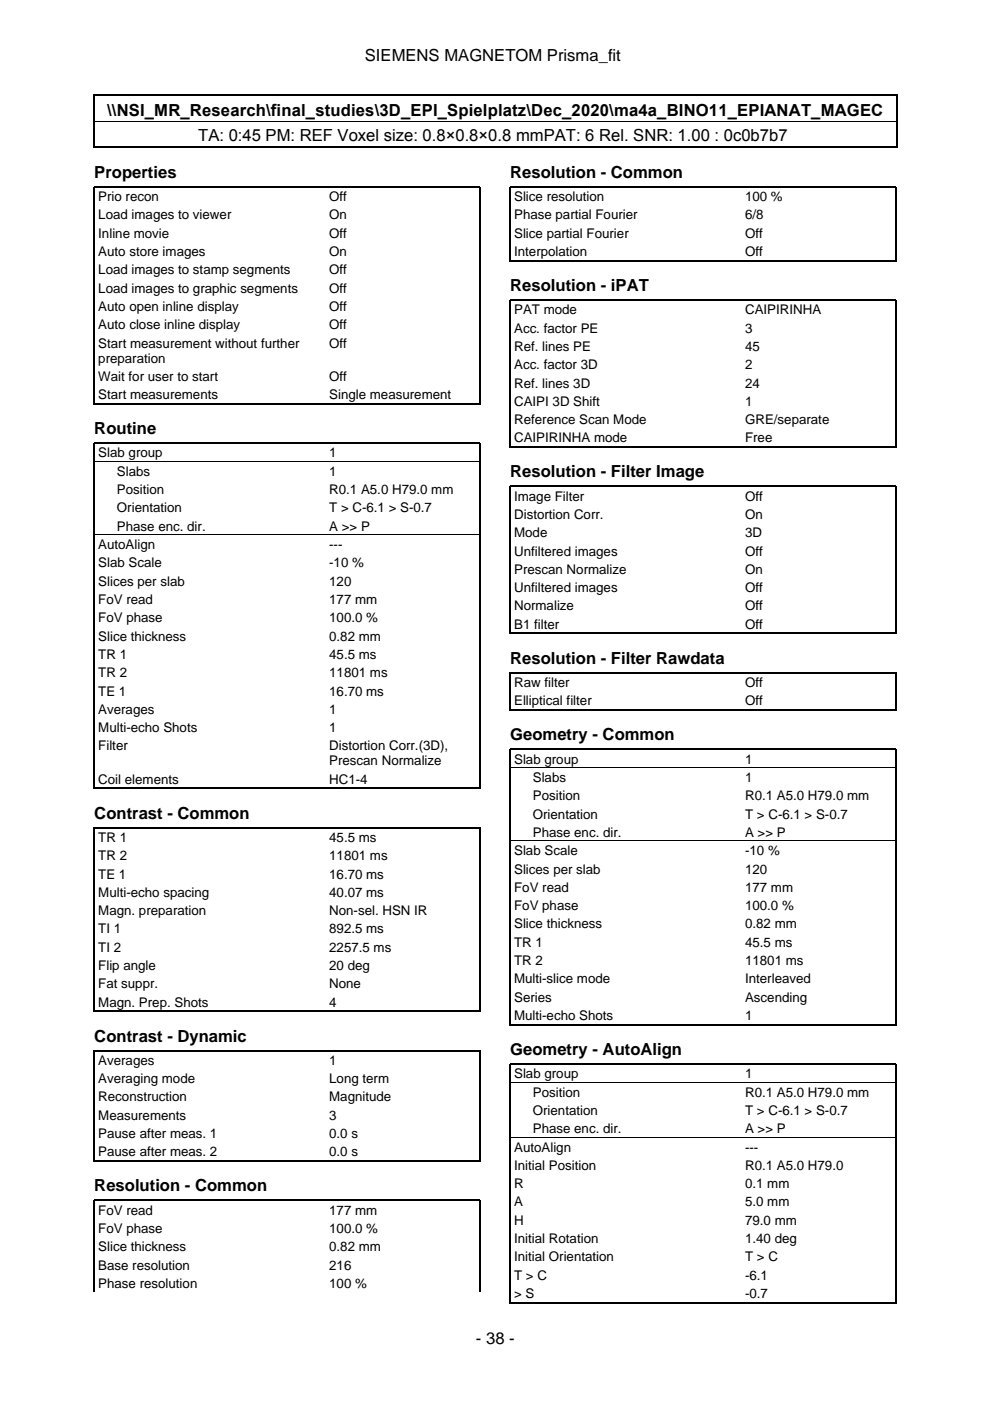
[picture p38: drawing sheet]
<svg xmlns="http://www.w3.org/2000/svg" width="210mm" height="297mm" viewBox="0 0 210 297" stroke-linecap="round" stroke-linejoin="round" font-family="sans-serif">
<defs><g id="words">
<g font-size="3.5">
<text x="77.4" y="12.9">SIEMENS MAGNETOM Prisma_fit</text>
<text x="22.7" y="24.6">\\NSI_MR_Research\final_studies\3D_EPI_Spielplatz\Dec_2020\ma4a_BINO11_EPIANAT_MAGEC</text>
<text x="42" y="29.9">TA: 0:45 PM: REF Voxel size: 0.8×0.8×0.8 mmPAT: 6 Rel. SNR: 1.00 : 0c0b7b7</text>
<text x="20" y="37.7">Properties</text>
<text x="108.2" y="37.7">Resolution - Common</text>
<text x="108.2" y="61.7">Resolution - iPAT</text>
<text x="20" y="92">Routine</text>
<text x="108.2" y="101.2">Resolution - Filter Image</text>
<text x="108.2" y="140.7">Resolution - Filter Rawdata</text>
<text x="108.2" y="157">Geometry - Common</text>
<text x="20" y="173.6">Contrast - Common</text>
<text x="20" y="220.8">Contrast - Dynamic</text>
<text x="108.2" y="223.7">Geometry - AutoAlign</text>
<text x="20" y="252.6">Resolution - Common</text>
<text x="100.9" y="284.9">- 38 -</text>
</g>
<g font-size="2.8">
<text x="20.8" y="42.6">Prio recon</text>
<text x="20.8" y="46.5">Load images to viewer</text>
<text x="69.8" y="42.6">Off</text>
<text x="69.8" y="46.5">On</text>
<text x="109" y="42.6">Slice resolution</text>
<text x="109" y="46.5">Phase partial Fourier</text>
<text x="158" y="42.6">100 %</text>
<text x="158" y="46.5">6/8</text>
<text x="20.8" y="50.4">Inline movie</text>
<text x="69.8" y="50.4">Off</text>
<text x="109" y="50.4">Slice partial Fourier</text>
<text x="158" y="50.4">Off</text>
<text x="20.8" y="54.3">Auto store images</text>
<text x="20.8" y="58.2">Load images to stamp segments</text>
<text x="69.8" y="54.3">On</text>
<text x="69.8" y="58.2">Off</text>
<text x="109" y="54.3">Interpolation</text>
<text x="158" y="54.3">Off</text>
<text x="20.8" y="62.1">Load images to graphic segments</text>
<text x="20.8" y="65.9">Auto open inline display</text>
<text x="69.8" y="62.1">Off</text>
<text x="69.8" y="65.9">Off</text>
<text x="20.8" y="69.8">Auto close inline display</text>
<text x="69.8" y="69.8">Off</text>
<text x="109" y="66.6">PAT mode</text>
<text x="109" y="70.5">Acc. factor PE</text>
<text x="158" y="66.6">CAIPIRINHA</text>
<text x="158" y="70.5">3</text>
<text x="20.8" y="73.7">Start measurement without further</text>
<text x="20.8" y="76.9">preparation</text>
<text x="69.8" y="73.7">Off</text>
<text x="109" y="74.4">Ref. lines PE</text>
<text x="158" y="74.4">45</text>
<text x="20.8" y="80.7">Wait for user to start</text>
<text x="69.8" y="80.7">Off</text>
<text x="109" y="78.3">Acc. factor 3D</text>
<text x="109" y="82.2">Ref. lines 3D</text>
<text x="158" y="78.3">2</text>
<text x="158" y="82.2">24</text>
<text x="20.8" y="84.6">Start measurements</text>
<text x="69.8" y="84.6">Single measurement</text>
<text x="109" y="86">CAIPI 3D Shift</text>
<text x="109" y="89.9">Reference Scan Mode</text>
<text x="158" y="86">1</text>
<text x="158" y="89.9">GRE/separate</text>
<text x="109" y="93.8">CAIPIRINHA mode</text>
<text x="158" y="93.8">Free</text>
<text x="20.8" y="97">Slab group</text>
<text x="24.8" y="100.9">Slabs</text>
<text x="69.8" y="97">1</text>
<text x="69.8" y="100.9">1</text>
<text x="24.8" y="104.8">Position</text>
<text x="69.8" y="104.8">R0.1 A5.0 H79.0 mm</text>
<text x="109" y="106.1">Image Filter</text>
<text x="158" y="106.1">Off</text>
<text x="24.8" y="108.6">Orientation</text>
<text x="24.8" y="112.5">Phase enc. dir.</text>
<text x="69.8" y="108.6">T &gt; C-6.1 &gt; S-0.7</text>
<text x="69.8" y="112.5">A &gt;&gt; P</text>
<text x="109" y="110">Distortion Corr.</text>
<text x="109" y="113.9">Mode</text>
<text x="158" y="110">On</text>
<text x="158" y="113.9">3D</text>
<text x="20.8" y="116.4">AutoAlign</text>
<text x="69.8" y="116.4">---</text>
<text x="109" y="117.8">Unfiltered images</text>
<text x="158" y="117.8">Off</text>
<text x="20.8" y="120.3">Slab Scale</text>
<text x="20.8" y="124.2">Slices per slab</text>
<text x="69.8" y="120.3">-10 %</text>
<text x="69.8" y="124.2">120</text>
<text x="109" y="121.7">Prescan Normalize</text>
<text x="109" y="125.6">Unfiltered images</text>
<text x="158" y="121.7">On</text>
<text x="158" y="125.6">Off</text>
<text x="20.8" y="128.1">FoV read</text>
<text x="20.8" y="131.9">FoV phase</text>
<text x="69.8" y="128.1">177 mm</text>
<text x="69.8" y="131.9">100.0 %</text>
<text x="109" y="129.4">Normalize</text>
<text x="158" y="129.4">Off</text>
<text x="20.8" y="135.8">Slice thickness</text>
<text x="69.8" y="135.8">0.82 mm</text>
<text x="109" y="133.3">B1 filter</text>
<text x="158" y="133.3">Off</text>
<text x="20.8" y="139.7">TR 1</text>
<text x="20.8" y="143.6">TR 2</text>
<text x="69.8" y="139.7">45.5 ms</text>
<text x="69.8" y="143.6">11801 ms</text>
<text x="20.8" y="147.5">TE 1</text>
<text x="69.8" y="147.5">16.70 ms</text>
<text x="109" y="145.7">Raw filter</text>
<text x="109" y="149.5">Elliptical filter</text>
<text x="158" y="145.7">Off</text>
<text x="158" y="149.5">Off</text>
<text x="20.8" y="151.3">Averages</text>
<text x="20.8" y="155.2">Multi-echo Shots</text>
<text x="69.8" y="151.3">1</text>
<text x="69.8" y="155.2">1</text>
<text x="20.8" y="159.1">Filter</text>
<text x="69.8" y="159.1">Distortion Corr.(3D),</text>
<text x="109" y="161.9">Slab group</text>
<text x="158" y="161.9">1</text>
<text x="20.8" y="166.2">Coil elements</text>
<text x="69.8" y="162.3">Prescan Normalize</text>
<text x="69.8" y="166.2">HC1-4</text>
<text x="113" y="165.8">Slabs</text>
<text x="158" y="165.8">1</text>
<text x="113" y="169.7">Position</text>
<text x="113" y="173.5">Orientation</text>
<text x="158" y="169.7">R0.1 A5.0 H79.0 mm</text>
<text x="158" y="173.5">T &gt; C-6.1 &gt; S-0.7</text>
<text x="20.8" y="178.5">TR 1</text>
<text x="69.8" y="178.5">45.5 ms</text>
<text x="113" y="177.4">Phase enc. dir.</text>
<text x="158" y="177.4">A &gt;&gt; P</text>
<text x="20.8" y="182.4">TR 2</text>
<text x="69.8" y="182.4">11801 ms</text>
<text x="109" y="181.3">Slab Scale</text>
<text x="109" y="185.2">Slices per slab</text>
<text x="158" y="181.3">-10 %</text>
<text x="158" y="185.2">120</text>
<text x="20.8" y="186.3">TE 1</text>
<text x="20.8" y="190.1">Multi-echo spacing</text>
<text x="69.8" y="186.3">16.70 ms</text>
<text x="69.8" y="190.1">40.07 ms</text>
<text x="109" y="189.1">FoV read</text>
<text x="158" y="189.1">177 mm</text>
<text x="20.8" y="194">Magn. preparation</text>
<text x="20.8" y="197.9">TI 1</text>
<text x="69.8" y="194">Non-sel. HSN IR</text>
<text x="69.8" y="197.9">892.5 ms</text>
<text x="109" y="193">FoV phase</text>
<text x="109" y="196.8">Slice thickness</text>
<text x="158" y="193">100.0 %</text>
<text x="158" y="196.8">0.82 mm</text>
<text x="20.8" y="201.8">TI 2</text>
<text x="69.8" y="201.8">2257.5 ms</text>
<text x="109" y="200.7">TR 1</text>
<text x="158" y="200.7">45.5 ms</text>
<text x="20.8" y="205.7">Flip angle</text>
<text x="20.8" y="209.5">Fat suppr.</text>
<text x="69.8" y="205.7">20 deg</text>
<text x="69.8" y="209.5">None</text>
<text x="109" y="204.6">TR 2</text>
<text x="109" y="208.5">Multi-slice mode</text>
<text x="158" y="204.6">11801 ms</text>
<text x="158" y="208.5">Interleaved</text>
<text x="20.8" y="213.4">Magn. Prep. Shots</text>
<text x="69.8" y="213.4">4</text>
<text x="109" y="212.4">Series</text>
<text x="158" y="212.4">Ascending</text>
<text x="109" y="216.3">Multi-echo Shots</text>
<text x="158" y="216.3">1</text>
<text x="20.8" y="225.8">Averages</text>
<text x="69.8" y="225.8">1</text>
<text x="20.8" y="229.7">Averaging mode</text>
<text x="20.8" y="233.5">Reconstruction</text>
<text x="69.8" y="229.7">Long term</text>
<text x="69.8" y="233.5">Magnitude</text>
<text x="109" y="228.6">Slab group</text>
<text x="113" y="232.5">Position</text>
<text x="158" y="228.6">1</text>
<text x="158" y="232.5">R0.1 A5.0 H79.0 mm</text>
<text x="20.8" y="237.4">Measurements</text>
<text x="69.8" y="237.4">3</text>
<text x="113" y="236.4">Orientation</text>
<text x="158" y="236.4">T &gt; C-6.1 &gt; S-0.7</text>
<text x="20.8" y="241.3">Pause after meas. 1</text>
<text x="20.8" y="245.2">Pause after meas. 2</text>
<text x="69.8" y="241.3">0.0 s</text>
<text x="69.8" y="245.2">0.0 s</text>
<text x="109" y="244.2">AutoAlign</text>
<text x="113" y="240.2">Phase enc. dir.</text>
<text x="158" y="240.2">A &gt;&gt; P</text>
<text x="158" y="244.2">---</text>
<text x="109" y="248">Initial Position</text>
<text x="109" y="251.9">R</text>
<text x="158" y="248">R0.1 A5.0 H79.0</text>
<text x="158" y="251.9">0.1 mm</text>
<text x="20.8" y="257.5">FoV read</text>
<text x="69.8" y="257.5">177 mm</text>
<text x="109" y="255.8">A</text>
<text x="158" y="255.8">5.0 mm</text>
<text x="20.8" y="261.4">FoV phase</text>
<text x="69.8" y="261.4">100.0 %</text>
<text x="109" y="259.7">H</text>
<text x="109" y="263.6">Initial Rotation</text>
<text x="158" y="259.7">79.0 mm</text>
<text x="158" y="263.6">1.40 deg</text>
<text x="20.8" y="265.3">Slice thickness</text>
<text x="20.8" y="269.2">Base resolution</text>
<text x="69.8" y="265.3">0.82 mm</text>
<text x="69.8" y="269.2">216</text>
<text x="109" y="267.4">Initial Orientation</text>
<text x="158" y="267.4">T &gt; C</text>
<text x="20.8" y="273">Phase resolution</text>
<text x="69.8" y="273">100 %</text>
<text x="109" y="271.3">T &gt; C</text>
<text x="109" y="275.2">&gt; S</text>
<text x="158" y="271.3">-6.1</text>
<text x="158" y="275.2">-0.7</text>
</g>
</g></defs>
<g fill="none" stroke="#000" stroke-width=".26">
<path d="M19.9 20v11.3M20 20.2h170M20 31.2h170M190.1 20v11.3M108.2 55.4v-15.8h81.8v15.8M108.3 55.3h81.6M20 85.8v-46.2h81.8v46.2M20.1 85.6h81.6M108.2 94.9v-31.3h81.8v31.3M108.3 94.8h81.6M108.2 134.4v-31.3h81.8v31.3M108.3 134.3h81.6"/>
<path d="M108.2 150.7v-8.1h81.8v8.1M108.3 150.5h81.6M20 167.3v-73.3h81.8v73.3M20.1 167.2h81.6M20 214.6v-39.1h81.8v39.1M20.1 214.4h81.6M108.2 217.4v-58.5h81.8v58.5M108.3 217.2h81.6M20 246.3v-23.5h81.8v23.5M20.1 246.2h81.6M20 273.9v-19.4h81.8v19.4M108.2 276.3v-50.7h81.8v50.7"/>
<path d="M108.3 276.2h81.6"/>
</g>
<path d="M20 25.7h170M20.1 97.8h81.6M20.1 113.4h81.6M108.3 162.8h81.6M108.3 178.3h81.6M108.3 229.5h81.6M108.3 241.1h81.6" fill="none" stroke="#000" stroke-width=".21"/>
<use href="#words"/>
</svg>
